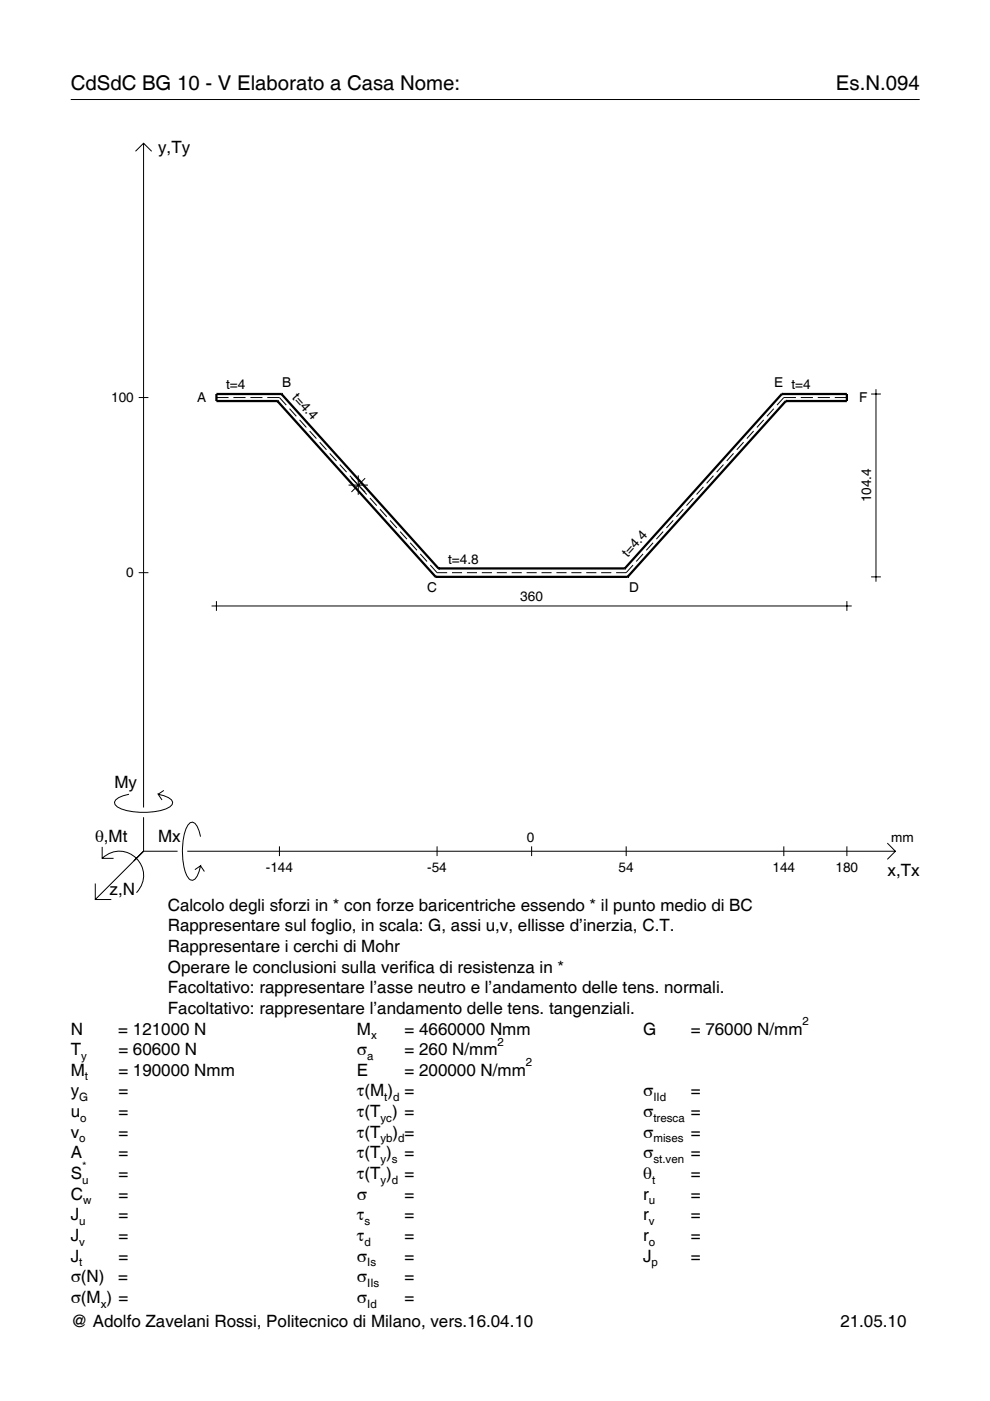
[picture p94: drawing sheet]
<svg xmlns="http://www.w3.org/2000/svg" width="210mm" height="297mm" viewBox="0 0 210 297" stroke-linecap="round" stroke-linejoin="round" font-family="sans-serif">
<defs><g id="words">
<g font-size="4.3">
<text x="15" y="19">CdSdC BG 10 - V Elaborato a Casa Nome:</text>
<text x="177.2" y="19">Es.N.094</text>
</g>
<g font-size="3.6">
<text x="33.5" y="32.4">y,Ty</text>
<text x="24.3" y="167.1">My</text>
<text x="20.1" y="178.4">θ,Mt</text>
<text x="33.5" y="178.4">Mx</text>
<text x="188.2" y="185.6">x,Tx</text>
<text x="23.2" y="189.7">z,N</text>
<text x="35.6" y="193.1">Calcolo degli sforzi in * con forze baricentriche essendo * il punto medio di BC</text>
<text x="35.6" y="197.5">Rappresentare sul foglio, in scala: G, assi u,v, ellisse d’inerzia, C.T.</text>
<text x="35.6" y="201.8">Rappresentare i cerchi di Mohr</text>
<text x="35.6" y="206.2">Operare le conclusioni sulla verifica di resistenza in *</text>
<text x="35.6" y="210.6">Facoltativo: rappresentare l’asse neutro e l’andamento delle tens. normali.</text>
<text x="35.6" y="215">Facoltativo: rappresentare l’andamento delle tens. tangenziali.</text>
<text x="15" y="219.3">N</text>
<text x="25.1" y="219.3">= 121000 N</text>
<text x="75.7" y="219.3">M</text>
<text x="85.8" y="219.3">= 4660000 Nmm</text>
<text x="136.4" y="219.3">G</text>
<text x="146.5" y="219.3">= 76000 N/mm</text>
<text x="15" y="223.7">T</text>
<text x="25.1" y="223.7">= 60600 N</text>
<text x="75.7" y="223.7">σ</text>
<text x="85.8" y="223.7">= 260 N/mm</text>
<text x="15" y="228.1">M</text>
<text x="15" y="232.5">y</text>
<text x="25.1" y="228.1">= 190000 Nmm</text>
<text x="25.1" y="232.5">=</text>
<text x="75.7" y="228.1">E</text>
<text x="75.7" y="232.5">τ(M ) =</text>
<text x="85.8" y="228.1">= 200000 N/mm</text>
<text x="136.4" y="232.5">σ</text>
<text x="146.5" y="232.5">=</text>
<text x="15" y="236.8">u</text>
<text x="25.1" y="236.8">=</text>
<text x="75.7" y="236.8">τ(T ) =</text>
<text x="136.4" y="236.8">σ</text>
<text x="146.5" y="236.8">=</text>
<text x="15" y="241.2">v</text>
<text x="15" y="245.6">A</text>
<text x="25.1" y="241.2">=</text>
<text x="25.1" y="245.6">=</text>
<text x="75.7" y="245.6">τ(T )</text>
<text x="75.7" y="241.2">τ(T</text>
<text x="83.3" y="241.2">) =</text>
<text x="85.8" y="245.6">=</text>
<text x="136.4" y="241.2">σ</text>
<text x="136.4" y="245.6">σ</text>
<text x="146.5" y="241.2">=</text>
<text x="146.5" y="245.6">=</text>
<text x="15" y="250">S</text>
<text x="25.1" y="250">=</text>
<text x="75.7" y="250">τ(T )</text>
<text x="85.8" y="250">=</text>
<text x="136.4" y="250">θ</text>
<text x="146.5" y="250">=</text>
<text x="15" y="254.3">C</text>
<text x="25.1" y="254.3">=</text>
<text x="75.7" y="254.3">σ</text>
<text x="85.8" y="254.3">=</text>
<text x="136.4" y="254.3">r</text>
<text x="146.5" y="254.3">=</text>
<text x="15" y="258.7">J</text>
<text x="15" y="263.1">J</text>
<text x="25.1" y="258.7">=</text>
<text x="25.1" y="263.1">=</text>
<text x="75.7" y="258.7">τ</text>
<text x="75.7" y="263.1">τ</text>
<text x="85.8" y="258.7">=</text>
<text x="85.8" y="263.1">=</text>
<text x="136.4" y="258.7">r</text>
<text x="136.4" y="263.1">r</text>
<text x="146.5" y="258.7">=</text>
<text x="146.5" y="263.1">=</text>
<text x="15" y="267.5">J</text>
<text x="25.1" y="267.5">=</text>
<text x="75.7" y="267.5">σ</text>
<text x="85.8" y="267.5">=</text>
<text x="136.4" y="267.5">J</text>
<text x="146.5" y="267.5">=</text>
<text x="15" y="271.8">σ(N)</text>
<text x="25.1" y="271.8">=</text>
<text x="75.7" y="271.8">σ</text>
<text x="85.8" y="271.8">=</text>
<text x="15" y="276.2">σ(M ) =</text>
<text x="15" y="281.4">@ Adolfo Zavelani Rossi, Politecnico di Milano, vers.16.04.10</text>
<text x="75.7" y="276.2">σ</text>
<text x="85.8" y="276.2">=</text>
<text x="178.2" y="281.4">21.05.10</text>
</g>
<g font-size="2.9">
<text x="47.9" y="82.5">t=4</text>
<text x="59.8" y="82">B</text>
<text x="164.1" y="82">E t=4</text>
<text x="23.6" y="85.3">100</text>
<text x="41.8" y="85.2">A</text>
<text x="61.8" y="84.4" transform="rotate(48 61.8 84.4)">t=4.4</text>
<text x="182.2" y="85.2">F</text>
<text x="184.7" y="106.5" transform="rotate(-90 184.7 106.5)">104.4</text>
<text x="95" y="119.5">t=4.8</text>
<text x="133.1" y="118.3" transform="rotate(-48 133.1 118.3)">t=4.4</text>
<text x="26.8" y="122.4">0</text>
<text x="90.5" y="125.6">C</text>
<text x="133.4" y="125.6">D</text>
<text x="110.3" y="127.4">360</text>
<text x="111.7" y="178.4">0</text>
<text x="189" y="178.4">mm</text>
<text x="56.4" y="184.9">-144</text>
<text x="90.6" y="184.9">-54</text>
<text x="131.2" y="184.9">54</text>
<text x="163.8" y="184.9">144</text>
<text x="177.2" y="184.9">180</text>
</g>
<g font-size="2.4">
<text x="78.7" y="220.3">x</text>
<text x="105.5" y="221.7">2</text>
<text x="170.2" y="217.3">2</text>
<text x="17.2" y="224.7">y</text>
<text x="77.9" y="224.7">a</text>
<text x="111.5" y="226.1">2</text>
<text x="16.8" y="233.5">G</text>
<text x="18" y="229.1">t</text>
<text x="81.5" y="233.5">t d</text>
<text x="138.5" y="233.5">IId</text>
<text x="17" y="237.8">o</text>
<text x="80.7" y="237.8">yc</text>
<text x="138.5" y="237.8">tresca</text>
<text x="16.8" y="242.2">o</text>
<text x="80.7" y="242.2">yb d</text>
<text x="138.5" y="242.2">mises</text>
<text x="17.4" y="251">u</text>
<text x="17.4" y="248">*</text>
<text x="80.7" y="246.6">y s</text>
<text x="80.7" y="251">y d</text>
<text x="138.2" y="251">t</text>
<text x="138.5" y="246.6">st.ven</text>
<text x="17.6" y="255.3">w</text>
<text x="137.6" y="255.3">u</text>
<text x="16.8" y="259.7">u</text>
<text x="77.3" y="259.7">s</text>
<text x="137.6" y="259.7">v</text>
<text x="16.8" y="264.1">v</text>
<text x="16.8" y="268.5">t</text>
<text x="77.3" y="264.1">d</text>
<text x="77.9" y="268.5">Is</text>
<text x="137.6" y="264.1">o</text>
<text x="138.2" y="268.5">p</text>
<text x="77.9" y="272.8">IIs</text>
<text x="21.4" y="277.2">x</text>
<text x="77.9" y="277.2">Id</text>
</g>
</g></defs>
<g fill="none" stroke="#000" stroke-width=".21">
<path d="M15 21.1h180M28.7 32.1l1.7-1.7 1.8 1.7M30.4 30.4v140.8M29.4 84.3h2.1M45.9 84.3h2.6M49.5 84.3h2.6M53.1 84.3h2.5M56.7 84.3h2.5l1.5 1.6M61.4 86.6l1.4 1.7M63.5 89l1.5 1.6M65.6 91.4l1.5 1.6M67.8 93.8l1.4 1.6"/>
<path d="M69.9 96.1l1.5 1.6M72 98.5l1.5 1.6M153.4 98.5l-1.4 1.6M155.5 96.1l-1.4 1.6M157.7 93.8l-1.5 1.6M159.8 91.4l-1.5 1.6M161.9 89l-1.4 1.6M164.1 86.6l-1.5 1.7M168.8 84.3h-2.6l-1.5 1.6M169.8 84.3h2.6M173.4 84.3h2.6M177 84.3h2.6"/>
<path d="M184.7 83.5h2.1M185.7 82.5v40.8M73.9 102.8h4.1M74.2 100.9l1.4 1.6M74.5 101.4l2.9 2.9M76 100.8v4.1M76.3 103.2l1.4 1.6M77.4 101.4l-2.9 2.9M78.4 105.6l1.5 1.6M80.6 108l1.4 1.6M82.7 110.3l1.4 1.6M84.8 112.7l1.5 1.6"/>
<path d="M87 115.1l1.4 1.6M89.1 117.4l1.4 1.6M91.2 119.8l1.5 1.6h2.1M134.2 119.8l-1.4 1.6h-2.2M136.3 117.4l-1.4 1.6M138.5 115.1l-1.5 1.6M140.6 112.7l-1.4 1.6M142.7 110.3l-1.4 1.6M144.9 108l-1.5 1.6M147 105.6l-1.4 1.6M149.1 103.2l-1.4 1.6M151.3 100.9l-1.5 1.6"/>
<path d="M29.4 121.4h2.1M44.9 128.5h135.7M45.9 127.4v2.1M95.8 121.4h2.2M99 121.4h2.1M102.2 121.4h2.1M105.3 121.4h2.2M108.5 121.4h2.1M111.6 121.4h2.2M114.8 121.4h2.1M118 121.4h2.1M121.1 121.4h2.2"/>
<path d="M124.3 121.4h2.1M127.5 121.4h2.1M179.6 127.4v2.1M184.7 122.3h2.1M21.7 179.6v2.4h2.4M27.3 168.4a3.6 3.6 0 0 0-3 1.7l.1 .5a5.6 5.6 0 0 0 3.8 1.5 13.4 13.4 0 0 0 7.8-1l.5-.5 .1-.5a3.6 3.6 0 0 0-3.1-1.7l.8 1.2M30.4 173.3v7.2M34.7 167.6l-1.2 .8M42.5 177.4a3.6 3.6 0 0 0-1.7-3.1l-.5 .1a5.7 5.7 0 0 0-1.5 3.8 13.9 13.9 0 0 0 1.1 7.9l.4 .4 .5 .1a3.6 3.6 0 0 0 1.7-3l-1.2 .8M59.2 179.4v2.1M92.7 179.4v2.1M112.7 179.4v2.1"/>
<path d="M132.8 179.4v2.1M166.2 179.4v2.1M179.6 179.4v2.1M188.1 178.8l1.7 1.7-1.7 1.7M20.2 187.3v3.4h3.4M21.7 182a5.1 5.1 0 0 1 7.2 0 5.1 5.1 0 0 1 0 7.3M30.4 180.5l-10.2 10.2M30.4 180.5h7.2M39.7 180.5h150.1M42.5 183.6l.8 1.2"/>
</g>
<g fill="none" stroke="#000" stroke-width=".48">
<path d="M58.8 85h.1M58.8 85l33.6 37.3M59.7 83.5h.1M59.7 83.5h-13.8v1.5h12.9M59.7 83.5l33.3 37M165.8 83.5h.1M165.8 83.5h13.8v1.5h-13M165.8 83.5l-33.3 37M166.6 85h.1M166.6 85l-33.5 37.3M92.4 122.3h.1M92.4 122.3h40.7"/>
<path d="M93 120.5h.1M93 120.5h39.5M132.5 120.5h.1M133.1 122.3h.1"/>
</g>
<use href="#words"/>
</svg>
